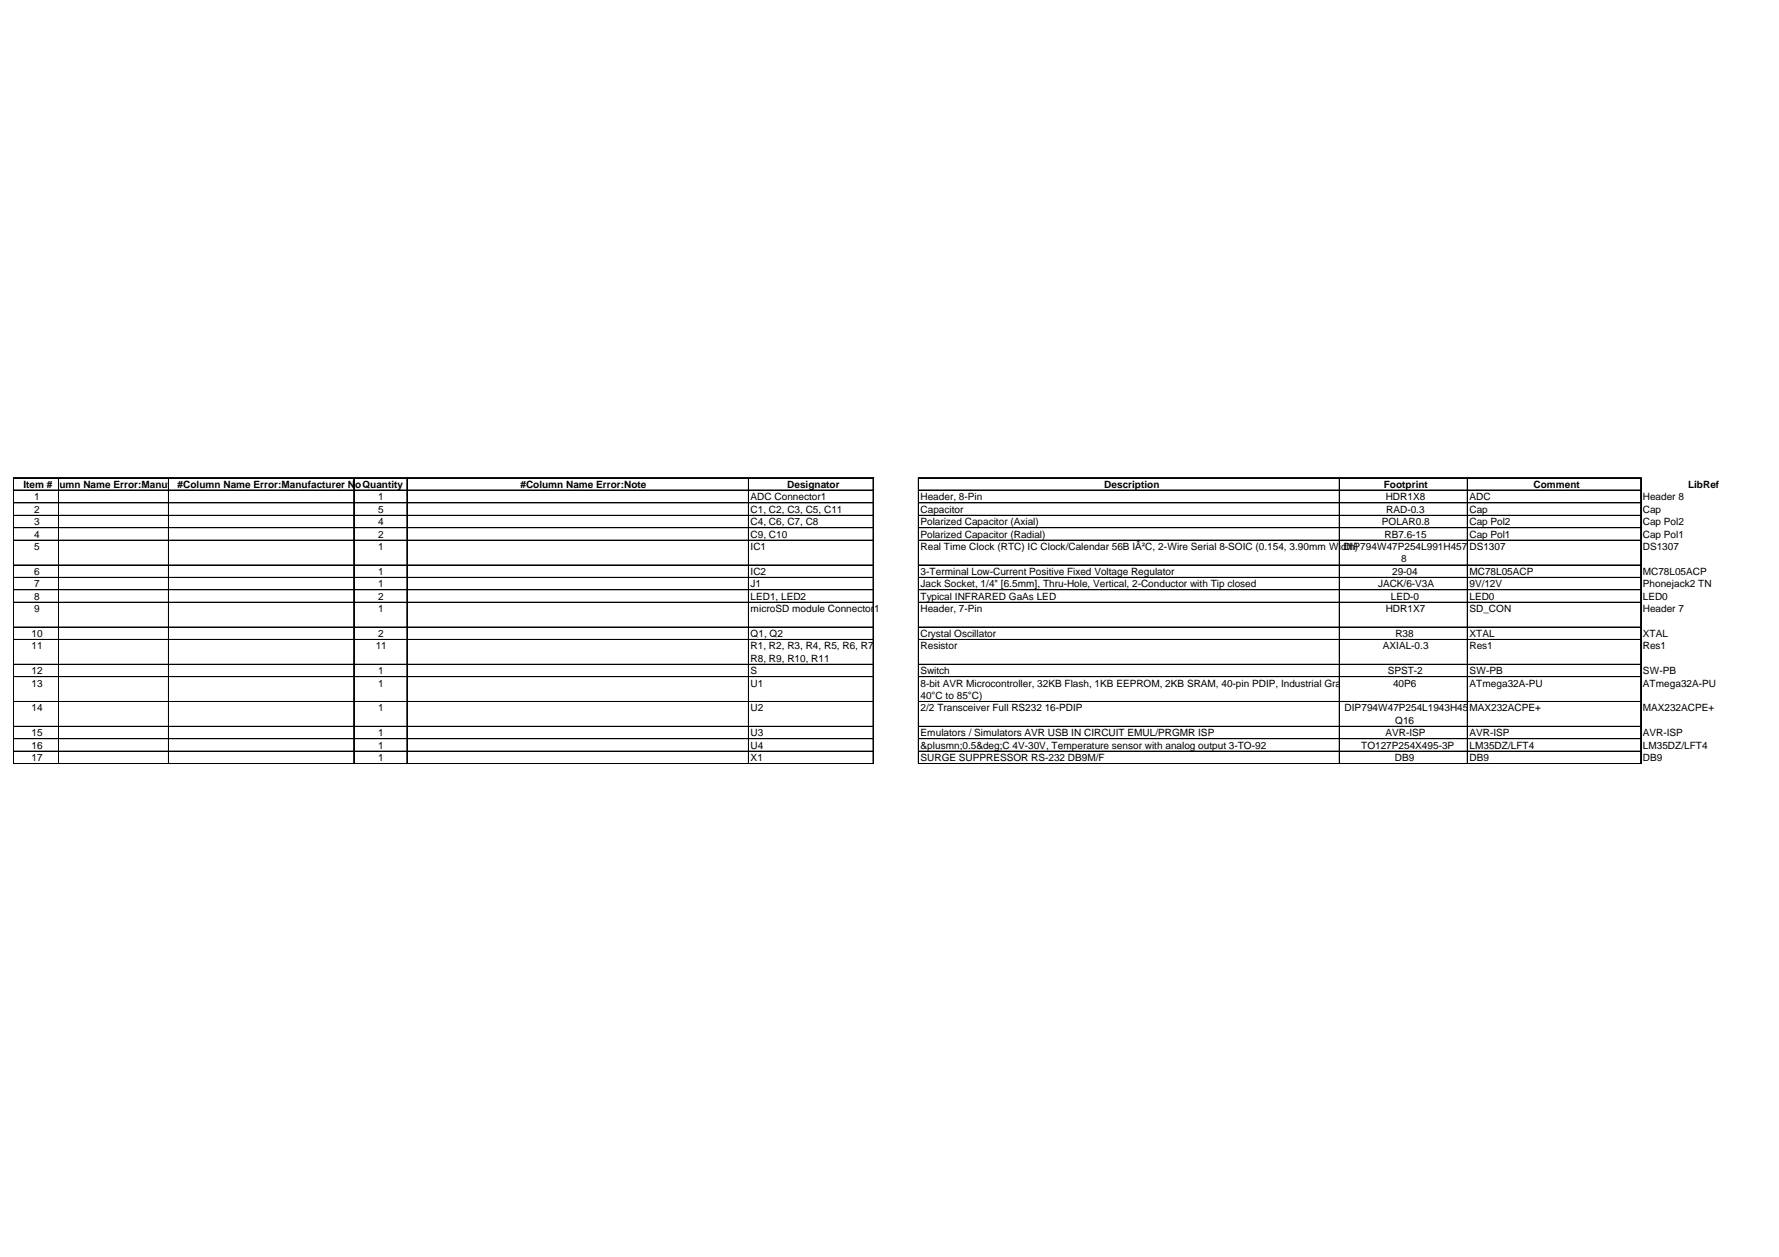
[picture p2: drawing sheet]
<svg xmlns="http://www.w3.org/2000/svg" width="297mm" height="210mm" viewBox="0 0 297 210" stroke-linecap="round" stroke-linejoin="round" font-family="sans-serif">
<defs><g id="words">
<g font-size="1.7">
<text x="3.9" y="81.5">Item #</text>
<text x="5.7" y="83.6">1</text>
<text x="6.3" y="81.5">#Column Name Error:Manufacturer</text>
<text x="29.7" y="81.5">#Column Name Error:Manufacturer NoQuantity</text>
<text x="63.2" y="83.6">1</text>
<text x="86.9" y="81.5">#Column Name Error:Note</text>
<text x="125.3" y="83.6">ADC Connector1</text>
<text x="131.4" y="81.5">Designator</text>
<text x="153.7" y="83.6">Header, 8-Pin</text>
<text x="184.4" y="81.5">Description</text>
<text x="231.1" y="81.5">Footprint</text>
<text x="231.4" y="83.6">HDR1X8</text>
<text x="245.4" y="83.6">ADC</text>
<text x="256.1" y="81.5">Comment</text>
<text x="274.3" y="83.6">Header 8</text>
<text x="281.8" y="81.5">LibRef</text>
<text x="5.7" y="85.6">2</text>
<text x="5.7" y="87.7">3</text>
<text x="5.7" y="89.8">4</text>
<text x="63.2" y="85.6">5</text>
<text x="63.2" y="87.7">4</text>
<text x="63.2" y="89.8">2</text>
<text x="125.3" y="85.6">C1, C2, C3, C5, C11</text>
<text x="125.3" y="87.7">C4, C6, C7, C8</text>
<text x="125.3" y="89.8">C9, C10</text>
<text x="153.7" y="85.6">Capacitor</text>
<text x="153.7" y="87.7">Polarized Capacitor (Axial)</text>
<text x="153.7" y="89.8">Polarized Capacitor (Radial)</text>
<text x="230.7" y="87.7">POLAR0.8</text>
<text x="231.2" y="89.8">RB7.6-15</text>
<text x="231.5" y="85.6">RAD-0.3</text>
<text x="245.4" y="85.6">Cap</text>
<text x="245.4" y="87.7">Cap Pol2</text>
<text x="245.4" y="89.8">Cap Pol1</text>
<text x="274.3" y="85.6">Cap</text>
<text x="274.3" y="87.7">Cap Pol2</text>
<text x="274.3" y="89.8">Cap Pol1</text>
<text x="5.7" y="91.8">5</text>
<text x="5.7" y="96">6</text>
<text x="63.2" y="91.8">1</text>
<text x="63.2" y="96">1</text>
<text x="125.3" y="91.8">IC1</text>
<text x="125.3" y="96">IC2</text>
<text x="153.7" y="91.8">Real Time Clock (RTC) IC Clock/Calendar 56B IÂ²C, 2-Wire Serial 8-SOIC (0.154, 3.90mm Width)</text>
<text x="153.7" y="96">3-Terminal Low-Current Positive Fixed Voltage Regulator</text>
<text x="224.3" y="91.8">DIP794W47P254L991H457Q</text>
<text x="232.4" y="96">29-04</text>
<text x="234" y="93.9">8</text>
<text x="245.4" y="91.8">DS1307</text>
<text x="245.4" y="96">MC78L05ACP</text>
<text x="274.3" y="91.8">DS1307</text>
<text x="274.3" y="96">MC78L05ACP</text>
<text x="5.7" y="98.1">7</text>
<text x="5.7" y="100.1">8</text>
<text x="63.2" y="98.1">1</text>
<text x="63.2" y="100.1">2</text>
<text x="125.3" y="98.1">J1</text>
<text x="125.3" y="100.1">LED1, LED2</text>
<text x="153.7" y="98.1">Jack Socket, 1/4&quot; [6.5mm], Thru-Hole, Vertical, 2-Conductor with Tip closed</text>
<text x="153.7" y="100.1">Typical INFRARED GaAs LED</text>
<text x="230.1" y="98.1">JACK/6-V3A</text>
<text x="232.2" y="100.1">LED-0</text>
<text x="245.4" y="98.1">9V/12V</text>
<text x="245.4" y="100.1">LED0</text>
<text x="274.3" y="98.1">Phonejack2 TN</text>
<text x="274.3" y="100.1">LED0</text>
<text x="5.3" y="106.4">10</text>
<text x="5.7" y="102.2">9</text>
<text x="63.2" y="102.2">1</text>
<text x="63.2" y="106.4">2</text>
<text x="125.3" y="102.2">microSD module Connector1</text>
<text x="125.3" y="106.4">Q1, Q2</text>
<text x="153.7" y="102.2">Header, 7-Pin</text>
<text x="153.7" y="106.4">Crystal Oscillator</text>
<text x="231.4" y="102.2">HDR1X7</text>
<text x="233" y="106.4">R38</text>
<text x="245.4" y="102.2">SD_CON</text>
<text x="245.4" y="106.4">XTAL</text>
<text x="274.3" y="102.2">Header 7</text>
<text x="274.3" y="106.4">XTAL</text>
<text x="5.3" y="108.4">11</text>
<text x="5.3" y="112.6">12</text>
<text x="62.7" y="108.4">11</text>
<text x="63.2" y="112.6">1</text>
<text x="125.3" y="108.4">R1, R2, R3, R4, R5, R6, R7,</text>
<text x="125.3" y="110.5">R8, R9, R10, R11</text>
<text x="125.3" y="112.6">S</text>
<text x="153.7" y="108.4">Resistor</text>
<text x="153.7" y="112.6">Switch</text>
<text x="230.9" y="108.4">AXIAL-0.3</text>
<text x="231.7" y="112.6">SPST-2</text>
<text x="245.4" y="108.4">Res1</text>
<text x="245.4" y="112.6">SW-PB</text>
<text x="274.3" y="108.4">Res1</text>
<text x="274.3" y="112.6">SW-PB</text>
<text x="5.3" y="114.6">13</text>
<text x="5.3" y="118.8">14</text>
<text x="63.2" y="114.6">1</text>
<text x="63.2" y="118.8">1</text>
<text x="125.3" y="114.6">U1</text>
<text x="125.3" y="118.8">U2</text>
<text x="153.7" y="114.6">8-bit AVR Microcontroller, 32KB Flash, 1KB EEPROM, 2KB SRAM, 40-pin PDIP, Industrial Grade (-</text>
<text x="153.7" y="116.7">40°C to 85°C)</text>
<text x="153.7" y="118.8">2/2 Transceiver Full RS232 16-PDIP</text>
<text x="224.5" y="118.8">DIP794W47P254L1943H457</text>
<text x="232.6" y="114.6">40P6</text>
<text x="245.4" y="114.6">ATmega32A-PU</text>
<text x="245.4" y="118.8">MAX232ACPE+</text>
<text x="274.3" y="114.6">ATmega32A-PU</text>
<text x="274.3" y="118.8">MAX232ACPE+</text>
<text x="5.3" y="122.9">15</text>
<text x="5.3" y="125">16</text>
<text x="63.2" y="122.9">1</text>
<text x="63.2" y="125">1</text>
<text x="125.3" y="122.9">U3</text>
<text x="125.3" y="125">U4</text>
<text x="153.7" y="122.9">Emulators / Simulators AVR USB IN CIRCUIT EMUL/PRGMR ISP</text>
<text x="153.7" y="125">&amp;plusmn;0.5&amp;deg;C 4V-30V, Temperature sensor with analog output 3-TO-92</text>
<text x="227.3" y="125">TO127P254X495-3P</text>
<text x="231.3" y="122.9">AVR-ISP</text>
<text x="233" y="120.9">Q16</text>
<text x="245.4" y="122.9">AVR-ISP</text>
<text x="245.4" y="125">LM35DZ/LFT4</text>
<text x="274.3" y="122.9">AVR-ISP</text>
<text x="274.3" y="125">LM35DZ/LFT4</text>
<text x="5.3" y="127.1">17</text>
<text x="63.2" y="127.1">1</text>
<text x="125.3" y="127.1">X1</text>
<text x="153.7" y="127.1">SURGE SUPPRESSOR RS-232 DB9M/F</text>
<text x="232.9" y="127.1">DB9</text>
<text x="245.4" y="127.1">DB9</text>
<text x="274.3" y="127.1">DB9</text>
</g>
</g></defs>
<g fill="none" stroke="#000" stroke-width=".17">
<path d="M2.2 79.8v47.7M2.3 79.8v47.7M2.3 79.8h143.6M9.8 79.9v47.6h-7.5M9.8 79.9v47.6M28.1 79.9v47.6h-18.2M28.2 79.9v47.6M59 79.9v47.6h-30.7M59.1 79.9v47.6M67.9 79.9v47.6h-8.7M68 79.9v47.6M125 79.9v47.6h-56.9"/>
<path d="M125 79.9v47.6M145.8 79.9v47.6h-20.7M145.8 79.9v47.6M153.3 79.8v47.7M153.4 79.8v47.7M153.5 79.8h120.6M223.6 79.9v47.6h-70.1M223.7 79.9v47.6M245 79.9v47.6h-21.2M245.1 79.9v47.6M273.9 79.9v47.6h-28.8M274 79.9v47.6"/>
<path d="M2.3 81.8h143.6M2.3 81.9h143.6M2.3 84h7.5M2.3 86h7.5M2.3 86.1h7.5M2.3 88.1h7.5M2.3 90.2h7.5M2.3 94.3h7.5M2.3 96.4h7.5M2.3 98.5h7.5M9.9 86h18.2M9.9 86.1h18.2"/>
<path d="M9.9 98.5h18.2M28.1 84h-18.2M28.1 88.1h-18.2M28.1 90.2h-18.2M28.1 94.3h-18.2M28.1 96.4h-18.2M28.3 84h30.7M28.3 86h30.7M28.3 86.1h30.7M28.3 88.1h30.7M28.3 90.2h30.7M28.3 94.3h30.7"/>
<path d="M28.3 96.4h30.7M28.3 98.5h30.7M59.2 84h8.7M59.2 86h8.7M59.2 86.1h8.7M59.2 88.1h8.7M59.2 90.2h8.7M59.2 94.3h8.7M59.2 96.4h8.7M59.2 98.5h8.7M68.1 84h56.9M68.1 86h56.9"/>
<path d="M68.1 86.1h56.9M68.1 88.1h56.9M68.1 90.2h56.9M68.1 94.3h56.9M68.1 96.4h56.9M68.1 98.5h56.9M125.1 86h20.7M125.1 86.1h20.7M125.1 98.5h20.7M145.8 84h-20.7M145.8 88.1h-20.7M145.8 90.2h-20.7"/>
<path d="M145.8 94.3h-20.7M145.8 96.4h-20.7M153.5 81.8h120.6M153.5 81.9h120.6M153.5 86h70.1M153.5 86.1h70.1M153.5 98.5h70.1M223.6 84h-70.1M223.6 88.1h-70.1M223.6 90.2h-70.1M223.6 94.3h-70.1M223.6 96.4h-70.1"/>
<path d="M223.8 84h21.2M223.8 86h21.2M223.8 86.1h21.2M223.8 88.1h21.2M223.8 90.2h21.2M223.8 94.3h21.2M223.8 96.4h21.2M223.8 98.5h21.2M245.1 84h28.8M245.1 86h28.8M245.1 86.1h28.8M245.1 88.1h28.8"/>
<path d="M245.1 90.2h28.8M245.1 94.3h28.8M245.1 96.4h28.8M245.1 98.5h28.8M2.3 100.6h7.5M2.3 104.7h7.5M2.3 106.8h7.5M2.3 110.9h7.5M2.3 113h7.5M2.3 117.1h7.5M9.9 104.7h18.2M28.1 100.6h-18.2"/>
<path d="M28.1 106.8h-18.2M28.1 110.9h-18.2M28.1 113h-18.2M28.1 117.1h-18.2M28.3 100.6h30.7M28.3 104.7h30.7M28.3 106.8h30.7M28.3 110.9h30.7M28.3 113h30.7M28.3 117.1h30.7M59.2 100.6h8.7M59.2 104.7h8.7"/>
<path d="M59.2 106.8h8.7M59.2 110.9h8.7M59.2 113h8.7M59.2 117.1h8.7M68.1 100.6h56.9M68.1 104.7h56.9M68.1 106.8h56.9M68.1 110.9h56.9M68.1 113h56.9M68.1 117.1h56.9M125.1 104.7h20.7M145.8 100.6h-20.7"/>
<path d="M145.8 106.8h-20.7M145.8 110.9h-20.7M145.8 113h-20.7M145.8 117.1h-20.7M153.5 104.7h70.1M223.6 100.6h-70.1M223.6 106.8h-70.1M223.6 110.9h-70.1M223.6 113h-70.1M223.6 117.1h-70.1M223.8 100.6h21.2M223.8 104.7h21.2"/>
<path d="M223.8 106.8h21.2M223.8 110.9h21.2M223.8 113h21.2M223.8 117.1h21.2M245.1 100.6h28.8M245.1 104.7h28.8M245.1 106.8h28.8M245.1 110.9h28.8M245.1 113h28.8M245.1 117.1h28.8M2.3 121.3h7.5M2.3 123.4h7.5"/>
<path d="M2.3 125.4h7.5M2.3 127.5h7.5M9.9 121.3h18.2M9.9 127.5h18.2M28.1 123.4h-18.2M28.1 125.4h-18.2M28.3 121.3h30.7M28.3 123.4h30.7M28.3 125.4h30.7M28.3 127.5h30.7M59.2 121.3h8.7M59.2 123.4h8.7"/>
<path d="M59.2 125.4h8.7M59.2 127.5h8.7M68.1 121.3h56.9M68.1 123.4h56.9M68.1 125.4h56.9M68.1 127.5h56.9M125.1 121.3h20.7M125.1 127.5h20.7M145.8 123.4h-20.7M145.8 125.4h-20.7M153.5 121.3h70.1M153.5 127.5h70.1"/>
<path d="M223.6 123.4h-70.1M223.6 125.4h-70.1M223.8 121.3h21.2M223.8 123.4h21.2M223.8 125.4h21.2M223.8 127.5h21.2M245.1 121.3h28.8M245.1 123.4h28.8M245.1 125.4h28.8M245.1 127.5h28.8"/>
</g>
<use href="#words"/>
</svg>
